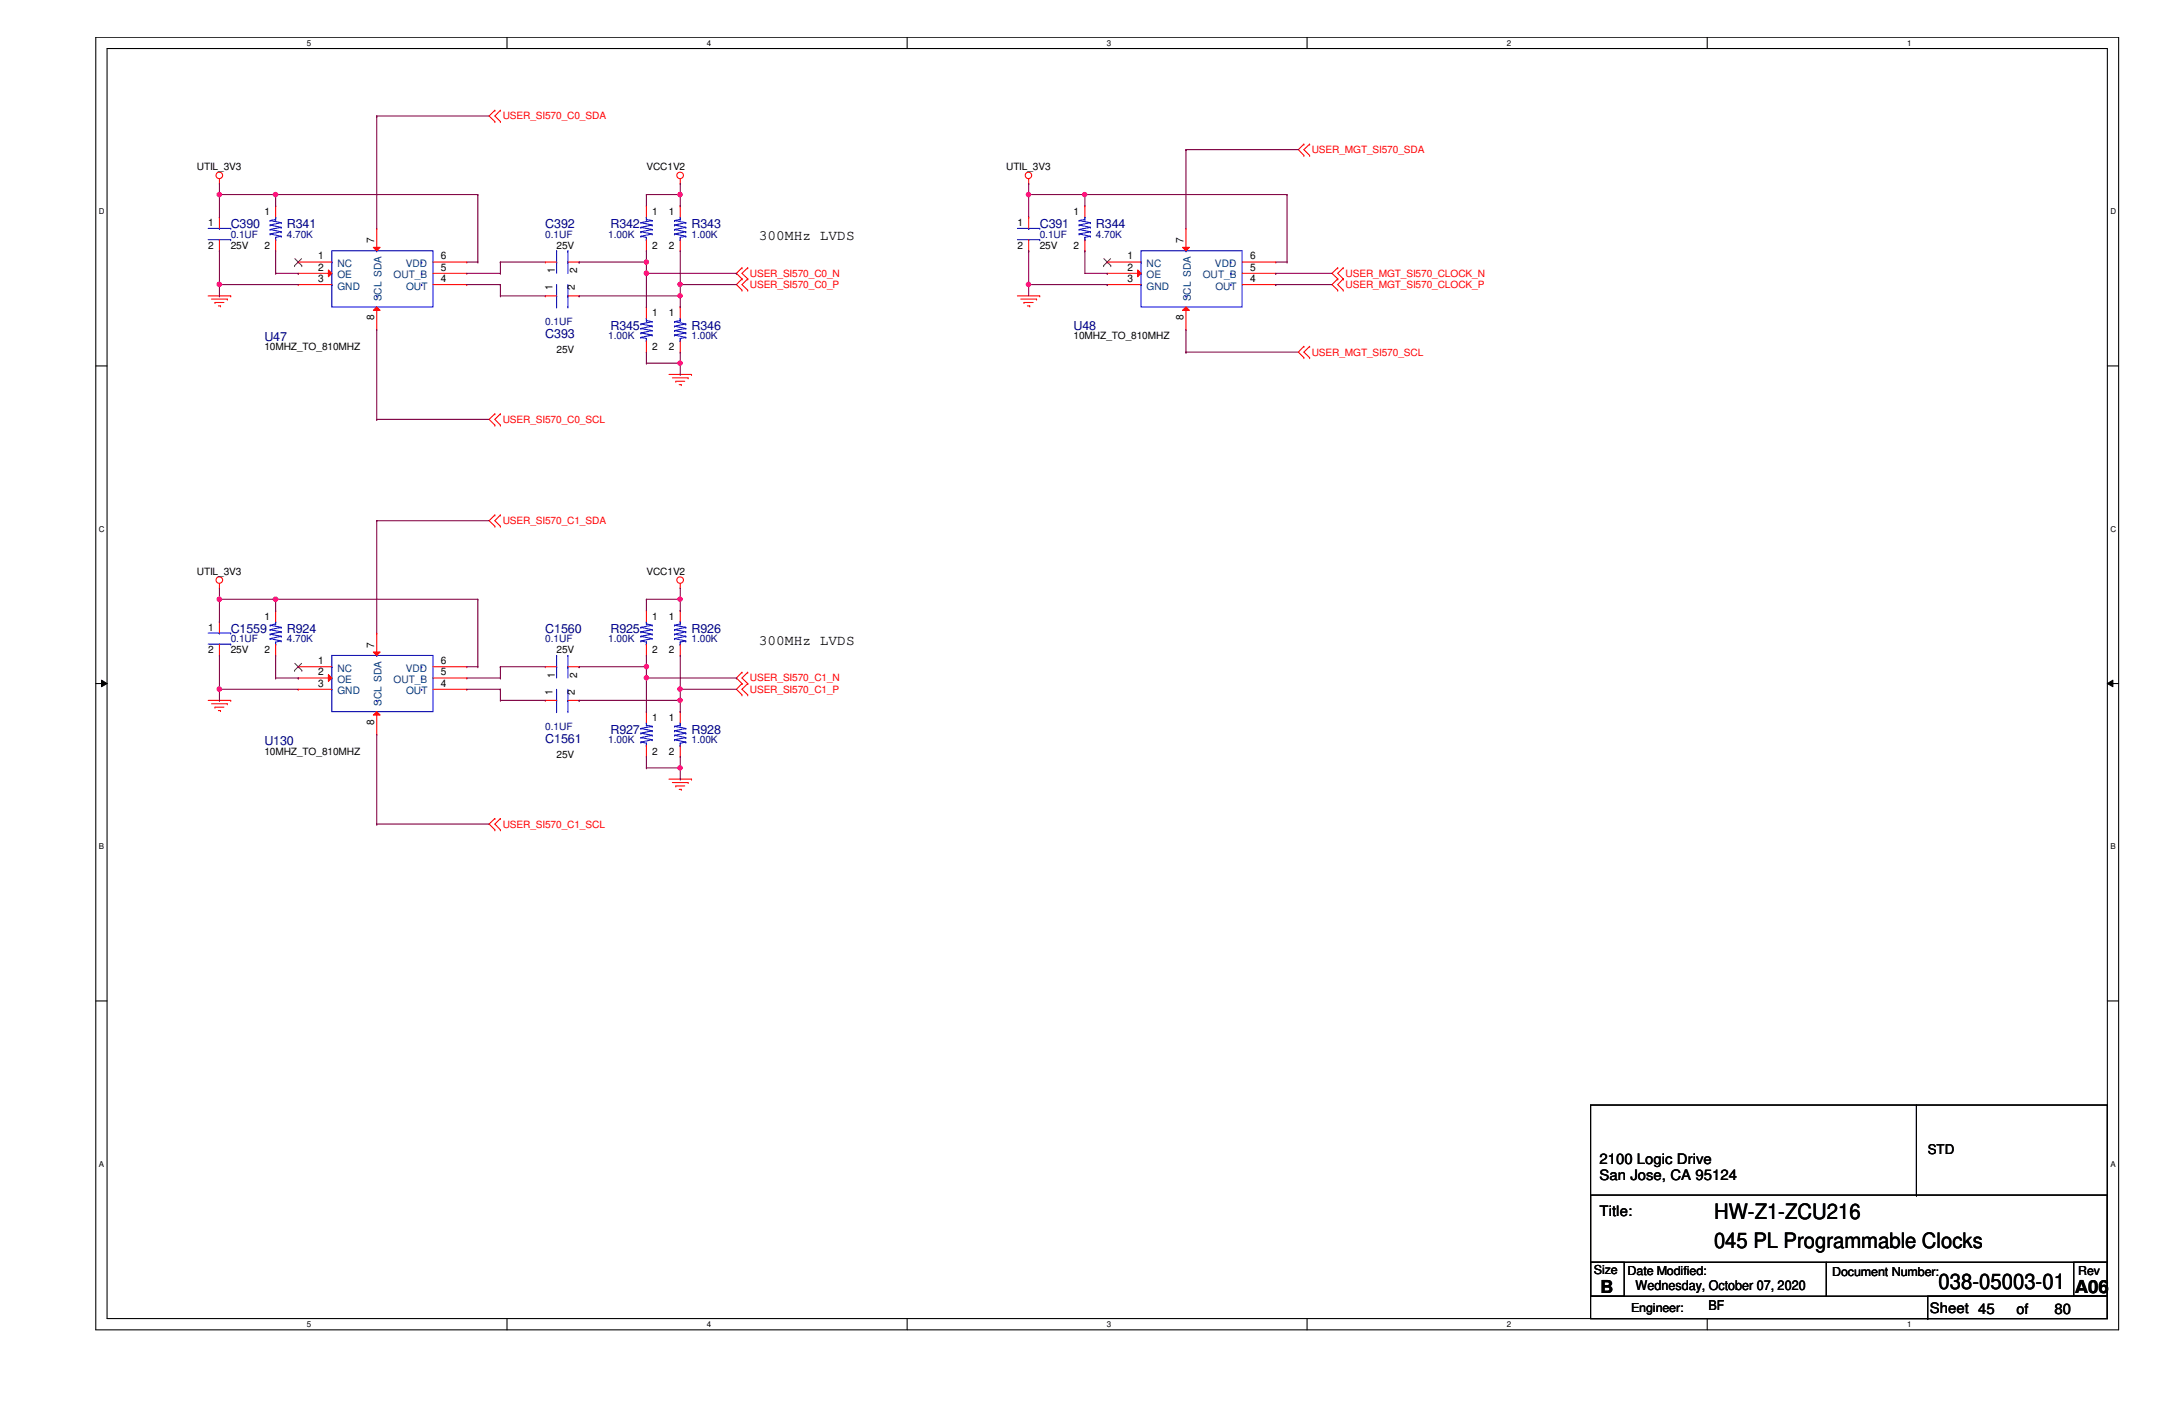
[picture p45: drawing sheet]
<svg xmlns="http://www.w3.org/2000/svg" width="432mm" height="279mm" viewBox="0 0 432 279" stroke-linecap="round" stroke-linejoin="round" font-family="sans-serif">
<defs><g id="words">
<g font-size="4.2">
<text x="340.9" y="242.4">HW-Z1-ZCU216</text>
<text x="340.9" y="248.2">045 PL Programmable Clocks</text>
<text x="385.6" y="256.4">038-05003-01</text>
</g>
<g font-size="3.6">
<text x="318.3" y="257">B</text>
<text x="412.7" y="257">A06</text>
</g>
<g font-size="2.9">
<text x="150.9" y="47.7">300MHz LVDS</text>
<text x="150.9" y="128.2">300MHz LVDS</text>
<text x="318.1" y="231.5">2100 Logic Drive</text>
<text x="318.1" y="234.7">San Jose, CA 95124</text>
<text x="318.1" y="241.8">Title:</text>
<text x="383.8" y="261">Sheet 45</text>
<text x="401.1" y="261.2">of</text>
<text x="408.6" y="261.2">80</text>
</g>
<g font-size="2.7">
<text x="383.4" y="229.5">STD</text>
<text x="325.3" y="256.6">Wednesday, October 07, 2020</text>
<text x="339.8" y="260.6">BF</text>
</g>
<g font-size="2.5" fill="#000080">
<text x="45.9" y="45.4">C390</text>
<text x="57.1" y="45.4">R341</text>
<text x="108.5" y="45.4">C392</text>
<text x="121.4" y="45.4">R342</text>
<text x="137.5" y="45.4">R343</text>
<text x="206.8" y="45.4">C391</text>
<text x="218" y="45.4">R344</text>
<text x="121.4" y="65.5">R345</text>
<text x="137.5" y="65.5">R346</text>
<text x="213.5" y="65.5">U48</text>
<text x="52.6" y="67.8">U47</text>
<text x="108.5" y="67.3">C393</text>
<text x="45.9" y="125.9">C1559</text>
<text x="57.1" y="125.9">R924</text>
<text x="108.5" y="125.9">C1560</text>
<text x="121.4" y="125.9">R925</text>
<text x="137.5" y="125.9">R926</text>
<text x="52.6" y="148.3">U130</text>
<text x="108.5" y="147.8">C1561</text>
<text x="121.4" y="146">R927</text>
<text x="137.5" y="146">R928</text>
</g>
<g font-size="2.5">
<text x="317" y="253.3">Size</text>
<text x="323.7" y="253.5">Date Modified:</text>
<text x="364.4" y="253.7">Document Number:</text>
<text x="413.3" y="253.5">Rev</text>
<text x="324.4" y="260.9">Engineer:</text>
</g>
<g font-size="2" fill="#f00">
<text x="100" y="23.7">USER_SI570_C0_SDA</text>
<text x="260.9" y="30.5">USER_MGT_SI570_SDA</text>
<text x="149.1" y="55.1">USER_SI570_C0_N</text>
<text x="149.1" y="57.3">USER_SI570_C0_P</text>
<text x="267.6" y="57.3">USER_MGT_SI570_CLOCK_P</text>
<text x="267.6" y="55.1">USER_MGT_SI570_CLOCK_N</text>
<text x="260.9" y="70.7">USER_MGT_SI570_SCL</text>
<text x="100" y="84.1">USER_SI570_C0_SCL</text>
<text x="100" y="104.2">USER_SI570_C1_SDA</text>
<text x="149.1" y="135.5">USER_SI570_C1_N</text>
<text x="149.1" y="137.8">USER_SI570_C1_P</text>
<text x="100" y="164.6">USER_SI570_C1_SCL</text>
</g>
<g font-size="2">
<text x="39.2" y="33.8">UTIL_3V3</text>
<text x="128.6" y="33.8">VCC1V2</text>
<text x="200.1" y="33.8">UTIL_3V3</text>
<text x="41.4" y="45">1</text>
<text x="52.6" y="42.8">1</text>
<text x="129.7" y="42.8">1</text>
<text x="133.1" y="42.8">1</text>
<text x="202.4" y="45">1</text>
<text x="213.5" y="42.8">1</text>
<text x="41.4" y="49.5">2</text>
<text x="45.9" y="49.5">25V</text>
<text x="52.6" y="49.5">2</text>
<text x="63.3" y="51.6">1</text>
<text x="63.3" y="53.8">2</text>
<text x="74.4" y="48.3" transform="rotate(-90 74.4 48.3)">7</text>
<text x="87.7" y="53.8">5</text>
<text x="87.7" y="51.6">6</text>
<text x="110.7" y="49.5">25V</text>
<text x="129.7" y="49.5">2</text>
<text x="133.1" y="49.5">2</text>
<text x="202.4" y="49.5">2</text>
<text x="206.8" y="49.5">25V</text>
<text x="213.5" y="49.5">2</text>
<text x="224.2" y="51.6">1</text>
<text x="224.2" y="53.8">2</text>
<text x="235.4" y="48.3" transform="rotate(-90 235.4 48.3)">7</text>
<text x="248.6" y="53.8">5</text>
<text x="248.6" y="51.6">6</text>
<text x="63.3" y="56.1">3</text>
<text x="87.7" y="56.1">4</text>
<text x="109.9" y="57.7" transform="rotate(-90 109.9 57.7)">1</text>
<text x="110.3" y="54.4" transform="rotate(-90 110.3 54.4)">1</text>
<text x="114.3" y="57.7" transform="rotate(-90 114.3 57.7)">2</text>
<text x="114.8" y="54.4" transform="rotate(-90 114.8 54.4)">2</text>
<text x="224.2" y="56.1">3</text>
<text x="248.6" y="56.1">4</text>
<text x="74.4" y="63.7" transform="rotate(-90 74.4 63.7)">8</text>
<text x="129.7" y="62.9">1</text>
<text x="133.1" y="62.9">1</text>
<text x="235.4" y="63.7" transform="rotate(-90 235.4 63.7)">8</text>
<text x="52.6" y="69.6">10MHZ_TO_810MHZ</text>
<text x="110.7" y="70.3">25V</text>
<text x="129.7" y="69.6">2</text>
<text x="133.1" y="69.6">2</text>
<text x="213.5" y="67.4">10MHZ_TO_810MHZ</text>
<text x="39.2" y="114.3">UTIL_3V3</text>
<text x="128.6" y="114.3">VCC1V2</text>
<text x="41.4" y="125.5">1</text>
<text x="52.6" y="123.2">1</text>
<text x="129.7" y="123.2">1</text>
<text x="133.1" y="123.2">1</text>
<text x="41.4" y="129.9">2</text>
<text x="45.9" y="129.9">25V</text>
<text x="52.6" y="129.9">2</text>
<text x="74.4" y="128.8" transform="rotate(-90 74.4 128.8)">7</text>
<text x="110.7" y="129.9">25V</text>
<text x="129.7" y="129.9">2</text>
<text x="133.1" y="129.9">2</text>
<text x="63.3" y="132.1">1</text>
<text x="63.3" y="134.3">2</text>
<text x="63.3" y="136.6">3</text>
<text x="87.7" y="136.6">4</text>
<text x="87.7" y="134.3">5</text>
<text x="87.7" y="132.1">6</text>
<text x="110.3" y="134.8" transform="rotate(-90 110.3 134.8)">1</text>
<text x="114.8" y="134.8" transform="rotate(-90 114.8 134.8)">2</text>
<text x="109.9" y="138.2" transform="rotate(-90 109.9 138.2)">1</text>
<text x="114.3" y="138.2" transform="rotate(-90 114.3 138.2)">2</text>
<text x="129.7" y="143.3">1</text>
<text x="133.1" y="143.3">1</text>
<text x="74.4" y="144.2" transform="rotate(-90 74.4 144.2)">8</text>
<text x="52.6" y="150.1">10MHZ_TO_810MHZ</text>
<text x="110.7" y="150.7">25V</text>
<text x="129.7" y="150.1">2</text>
<text x="133.1" y="150.1">2</text>
</g>
<g font-size="2" fill="#000080">
<text x="45.9" y="47.2">0.1UF</text>
<text x="57.1" y="47.2">4.70K</text>
<text x="108.5" y="47.2">0.1UF</text>
<text x="121" y="47.2">1.00K</text>
<text x="137.5" y="47.2">1.00K</text>
<text x="206.8" y="47.2">0.1UF</text>
<text x="218" y="47.2">4.70K</text>
<text x="108.5" y="64.7">0.1UF</text>
<text x="121" y="67.4">1.00K</text>
<text x="137.5" y="67.4">1.00K</text>
<text x="45.9" y="127.7">0.1UF</text>
<text x="57.1" y="127.7">4.70K</text>
<text x="108.5" y="127.7">0.1UF</text>
<text x="121" y="127.7">1.00K</text>
<text x="137.5" y="127.7">1.00K</text>
<text x="108.5" y="145.1">0.1UF</text>
<text x="121" y="147.8">1.00K</text>
<text x="137.5" y="147.8">1.00K</text>
</g>
<g font-size="2" fill="#004080">
<text x="67.1" y="53.1">NC</text>
<text x="80.7" y="53.1">VDD</text>
<text x="228" y="53.1">NC</text>
<text x="241.6" y="53.1">VDD</text>
<text x="67.1" y="55.3">OE</text>
<text x="67.1" y="57.6">GND</text>
<text x="75.9" y="59.9" transform="rotate(-90 75.9 59.9)">SCL SDA</text>
<text x="78.3" y="55.3">OUT_B</text>
<text x="80.8" y="57.6">OUT</text>
<text x="228" y="55.3">OE</text>
<text x="228" y="57.6">GND</text>
<text x="236.9" y="59.9" transform="rotate(-90 236.9 59.9)">SCL SDA</text>
<text x="239.2" y="55.3">OUT_B</text>
<text x="241.7" y="57.6">OUT</text>
<text x="67.1" y="133.6">NC</text>
<text x="67.1" y="135.8">OE</text>
<text x="78.3" y="135.8">OUT_B</text>
<text x="80.7" y="133.6">VDD</text>
<text x="67.1" y="138">GND</text>
<text x="75.9" y="140.4" transform="rotate(-90 75.9 140.4)">SCL SDA</text>
<text x="80.8" y="138">OUT</text>
</g>
<g font-size="1.6">
<text x="61" y="9.1">5</text>
<text x="140.6" y="9.1">4</text>
<text x="220.2" y="9.1">3</text>
<text x="299.7" y="9.1">2</text>
<text x="379.3" y="9.1">1</text>
<text x="19.6" y="42.6">D</text>
<text x="419.7" y="42.6">D</text>
<text x="19.6" y="105.7">C</text>
<text x="419.7" y="105.7">C</text>
<text x="19.6" y="168.9">B</text>
<text x="419.7" y="168.9">B</text>
<text x="19.6" y="232">A</text>
<text x="419.7" y="232">A</text>
<text x="61" y="263.9">5</text>
<text x="140.6" y="263.9">4</text>
<text x="220.2" y="263.9">3</text>
<text x="299.7" y="263.9">2</text>
<text x="379.3" y="263.9">1</text>
</g>
</g></defs>
<path d="M19.1 7.4h402.3v257.1h-402.3zM21.3 9.7h397.8v252.5h-397.8z" fill="none" stroke="#000" stroke-width=".21"/>
<g fill="#fff">
<path d="M61 7.7h.9v1.7h-.9z"/>
<path d="M61 262.5h.9v1.7h-.9z"/>
</g>
<path d="M100.8 7.4v2.3M100.8 262.2v2.3" fill="none" stroke="#000" stroke-width=".21"/>
<g fill="#fff">
<path d="M140.6 7.7h.9v1.7h-.9z"/>
<path d="M140.6 262.5h.9v1.7h-.9z"/>
</g>
<path d="M180.4 7.4v2.3M180.4 262.2v2.3" fill="none" stroke="#000" stroke-width=".21"/>
<g fill="#fff">
<path d="M220.2 7.7h.9v1.7h-.9z"/>
<path d="M220.2 262.5h.9v1.7h-.9z"/>
</g>
<path d="M260 7.4v2.3M260 262.2v2.3" fill="none" stroke="#000" stroke-width=".21"/>
<g fill="#fff">
<path d="M299.7 7.7h.9v1.7h-.9z"/>
<path d="M299.7 262.5h.9v1.7h-.9z"/>
</g>
<path d="M339.6 7.4v2.3M339.6 262.2v2.3" fill="none" stroke="#000" stroke-width=".21"/>
<g fill="#fff">
<path d="M379.3 7.7h.9v1.7h-.9z"/>
<path d="M379.3 262.5h.9v1.7h-.9z"/>
<path d="M19.6 41.2h1.2v1.8h-1.2z"/>
<path d="M419.7 41.2h1.2v1.8h-1.2z"/>
<path d="M19.6 104.3h1.2v1.8h-1.2z"/>
<path d="M419.7 104.3h1.2v1.8h-1.2z"/>
</g>
<path d="M19.1 72.8h2.2M419.1 72.8h2.3" fill="none" stroke="#000" stroke-width=".21"/>
<g fill="#fff">
<path d="M19.6 167.5h1.1v1.7h-1.1z"/>
<path d="M419.7 167.5h1.1v1.7h-1.1z"/>
</g>
<path d="M19.1 135.9h2.2M419.1 135.9h2.3" fill="none" stroke="#000" stroke-width=".21"/>
<path d="M20.2 135.3l1.1 .6-1.1 .7zM419.1 135.9l1.1-.6v1.3z" fill="#000"/>
<path d="M20.2 135.3l1.1 .6-1.1 .7zM419.1 135.9l1.1-.6v1.3z" fill="none" stroke="#000" stroke-width=".2"/>
<g fill="#fff">
<path d="M19.6 230.6h1.1v1.8h-1.1z"/>
<path d="M419.7 230.6h1.1v1.8h-1.1z"/>
</g>
<g fill="none" stroke="#000" stroke-width=".21">
<path d="M19.1 199.1h2.2M419.1 199.1h2.3M316.4 219.8h102.7v42.4h-102.7zM381.2 219.8v17.9M316.4 237.7h102.7v13.3h-102.7zM381.2 237.7h.1M316.4 251h46.9v6.8h-46.9zM316.4 251h6.6v6.8h-6.6zM363.3 251h55.8v6.8h-55.8zM383.4 257.8h35.7v4.4h-35.7zM412.5 251h6.6v6.8h-6.6zM316.4 262.2h67"/>
<path d="M383.4 262.2h.1"/>
</g>
<g fill="none" stroke="#f00" stroke-width=".21">
<path d="M43.6 36.5h.1M43.6 35.6v.9M98.4 21.9h.1M98.4 24.2h.1M98.4 21.9l-1.1 1.2 1.1 1.1M99.5 24.2h.1M99.5 21.9h.1M99.5 21.9l-1.1 1.2 1.1 1.1M135.3 36.5h.1M135.3 35.6v.9M204.6 36.5h.1M204.6 35.6v.9"/>
<path d="M259.3 28.7h.1M259.3 30.9h.1M259.3 28.7l-1.1 1.1 1.1 1.1M260.5 30.9h.1M260.5 28.7h.1M260.5 28.7l-1.2 1.1 1.2 1.1M41.4 58.8h4.5M42.1 59.5h3.1M43.6 43.2h.1M43.6 49.9h.1M43.6 43.2v2.2M43.6 47.7v2.2"/>
<path d="M45.2 59.5h.1M45.9 58.8h.1M108.5 52.1h.1M108.5 52.1h2.2M112.9 52.1h2.3M115.2 52.1h.1M135.3 40.9h.1M135.3 49.9h.1M135.3 40.9v2.3M135.3 47.7v2.2M147.6 53.3h.1M147.6 55.5h.1"/>
<path d="M147.6 57.7h.1M147.6 53.3l-1.1 1.1 1.1 1.1M147.6 55.5l-1.1 1.1 1.1 1.1M148.7 55.5h.1M148.7 53.3h.1M148.7 57.7h.1M148.7 53.3l-1.1 1.1 1.1 1.1M148.7 55.5l-1.1 1.1 1.1 1.1M202.4 58.8h4.4M203 59.5h3.2M204.6 43.2h.1M204.6 49.9h.1"/>
<path d="M204.6 43.2v2.2M204.6 47.7v2.2M206.2 59.5h.1M206.8 58.8h.1M220.2 52.1h.1M220.2 52.1h6.7M266.1 55.5h.1M266.1 57.7h.1M266.1 53.3h.1M266.1 55.5l-1.2 1.1 1.2 1.1M266.1 53.3l-1.2 1.1 1.2 1.1M267.2 57.7h.1"/>
<path d="M267.2 55.5h.1M267.2 53.3h.1M267.2 55.5l-1.1 1.1 1.1 1.1M267.2 53.3l-1.1 1.1 1.1 1.1M42.8 60.2h.1M42.8 60.2h1.7M43.4 60.8h.5M43.9 60.8h.1M128.6 61h.1M128.6 70h.1M128.6 61v2.3M128.6 67.8v2.2"/>
<path d="M133.1 74.5h4.4M133.7 75.1h3.2M134.4 75.8h.1M134.4 75.8h1.8M135.1 76.5h.4M135.5 76.5h.1M136.9 75.1h.1M137.5 74.5h.1M203.7 60.2h.1M203.7 60.2h1.8M204.3 60.8h.5M204.8 60.8h.1"/>
<path d="M259.3 68.9h.1M259.3 71.1h.1M259.3 68.9l-1.1 1.1 1.1 1.1M260.5 71.1h.1M260.5 68.9h.1M260.5 68.9l-1.2 1.1 1.2 1.1M98.4 82.3h.1M98.4 84.5h.1M98.4 82.3l-1.1 1.1 1.1 1.1M99.5 84.5h.1M99.5 82.3h.1M99.5 82.3l-1.1 1.1 1.1 1.1"/>
<path d="M43.6 116.9h.1M43.6 116v.9M98.4 102.4h.1M98.4 104.6h.1M98.4 102.4l-1.1 1.1 1.1 1.1M99.5 104.6h.1M99.5 102.4h.1M99.5 102.4l-1.1 1.1 1.1 1.1M135.3 116.9h.1M135.3 116v.9M41.4 139.3h4.5M42.1 140h3.1"/>
<path d="M45.2 140h.1M45.9 139.3h.1M54.8 121.4h.1M54.8 130.3h.1M54.8 121.4v2.3M54.8 128.1v2.2M108.5 132.6h.1M108.5 132.6h2.2M112.9 132.6h2.3M115.2 132.6h.1M147.6 133.7h.1M147.6 135.9h.1"/>
<path d="M147.6 138.2h.1M147.6 133.7l-1.1 1.1 1.1 1.1M147.6 135.9l-1.1 1.2 1.1 1.1M148.7 135.9h.1M148.7 133.7h.1M148.7 138.2h.1M148.7 133.7l-1.1 1.1 1.1 1.1M148.7 135.9l-1.1 1.2 1.1 1.1M42.8 140.6h.1M42.8 140.6h1.7M43.4 141.3h.5M43.9 141.3h.1"/>
<path d="M133.1 154.9h4.4M133.7 155.6h3.2M134.4 156.3h.1M134.4 156.3h1.8M135.1 157h.4M135.5 157h.1M136.9 155.6h.1M137.5 154.9h.1M98.4 162.8h.1M98.4 165h.1M98.4 162.8l-1.1 1.1 1.1 1.1M99.5 165h.1"/>
<path d="M99.5 162.8h.1M99.5 162.8l-1.1 1.1 1.1 1.1"/>
<circle cx="43.6" cy="34.9" r=".66"/>
<circle cx="135.3" cy="34.9" r=".66"/>
<circle cx="204.6" cy="34.9" r=".64"/>
<circle cx="43.6" cy="115.4" r=".66"/>
<circle cx="135.3" cy="115.4" r=".66"/>
</g>
<g fill="none" stroke="#00f" stroke-width=".21">
<path d="M41.4 47.7h4.5M41.4 45.4h4.5M43.6 47.7h.1M43.6 45.4h.1M45.9 47.7h.1M45.9 45.4h.1M110.7 52.1h.1M110.7 49.9h.1M110.7 49.9v4.5M112.9 52.1h.1M112.9 49.9h.1M112.9 49.9v4.5"/>
<path d="M134.2 46.5h.1M134.2 45.6h.1M134.2 44.7h.1M134.2 43.9h.1M134.2 43.9l2.2 .4M134.2 46.5l2.2 .5M134.2 45.6l2.2 .5M134.2 44.7l2.2 .5M135.3 43.2h.1M135.3 47.7h.1M135.3 47.2h.1M135.3 43.6h.1"/>
<path d="M135.3 43.2v.4M135.3 47.2v.5M135.3 43.6l-1.1 .3M136.4 44.3h.1M136.4 47h.1M136.4 46.1h.1M136.4 45.2h.1M136.4 47l-1.1 .2M136.4 46.1l-2.2 .4M136.4 45.2l-2.2 .4M136.4 44.3l-2.2 .4M202.4 47.7h4.4"/>
<path d="M202.4 45.4h4.4M204.6 47.7h.1M204.6 45.4h.1M206.8 47.7h.1M206.8 45.4h.1M226.9 49.9h20.2v11.1h-20.2zM226.9 56.6h.1M226.9 54.4h.1M226.9 52.1h.1M235.9 58.8h.1M235.9 49.9h.1M244.8 52.1h.1"/>
<path d="M244.8 54.4h.1M244.8 56.6h.1M127.5 64.4h.1M127.5 67.1h.1M127.5 66.2h.1M127.5 65.3h.1M127.5 67.1l1.1 .2M127.5 66.2l2.2 .4M127.5 65.3l2.2 .4M127.5 64.4l2.2 .5M128.6 63.3h.1M128.6 67.8h.1"/>
<path d="M128.6 67.3h.1M128.6 63.8h.1M128.6 63.3v.5M128.6 67.3v.5M128.6 63.8l1.1 .2M129.7 66.6h.1M129.7 65.7h.1M129.7 64.9h.1M129.7 64h.1M129.7 64l-2.2 .4M129.7 66.6l-2.2 .5M129.7 65.7l-2.2 .5"/>
<path d="M129.7 64.9l-2.2 .4M53.7 127h.1M53.7 126.1h.1M53.7 125.2h.1M53.7 124.3h.1M53.7 124.3l2.2 .5M53.7 127l2.2 .5M53.7 126.1l2.2 .4M53.7 125.2l2.2 .4M54.8 123.7h.1M54.8 128.1h.1M54.8 127.7h.1"/>
<path d="M54.8 124.1h.1M54.8 123.7v.4M54.8 127.7v.4M54.8 124.1l-1.1 .2M55.9 124.8h.1M55.9 127.5h.1M55.9 126.5h.1M55.9 125.6h.1M55.9 127.5l-1.1 .2M55.9 126.5l-2.2 .5M55.9 125.6l-2.2 .5M55.9 124.8l-2.2 .4"/>
<path d="M110.7 132.6h.1M110.7 130.3h.1M110.7 130.3v4.5M112.9 132.6h.1M112.9 130.3h.1M112.9 130.3v4.5"/>
</g>
<path d="M219.5 52.8h.1M219.5 51.4l1.4 1.4M220.9 51.4l-1.4 1.4M220.9 52.8h.1" fill="none" stroke="#804000" stroke-width=".2"/>
<path d="M226.3 53.7l.6 .7-.6 .6z" fill="#f00"/>
<path d="M220.2 54.4h.1M220.2 56.6h.1M220.2 54.4h6.7M220.2 56.6h6.7M226.3 53.7l.6 .7-.6 .6zM247.1 54.4h6.6M247.1 56.6h6.6M247.1 52.1h6.6M253.7 56.6h.1M253.7 54.4h.1M253.7 52.1h.1" fill="none" stroke="#f00" stroke-width=".21"/>
<path d="M235.2 49.2h1.4l-.7 .7z" fill="#f00"/>
<path d="M235.2 49.2h1.4l-.7 .7zM235.9 45.4h.1M235.9 45.4v4.5" fill="none" stroke="#f00" stroke-width=".21"/>
<path d="M235.9 61l.7 .7h-1.4z" fill="#f00"/>
<g fill="none" stroke="#f00" stroke-width=".21">
<path d="M54.8 40.9h.1M54.8 49.9h.1M54.8 40.9v2.3M54.8 47.7v2.2M59.3 52.1h.1M59.3 52.1h6.7M128.6 40.9h.1M128.6 49.9h.1M128.6 40.9v2.3M128.6 47.7v2.2M215.8 40.9h.1M215.8 49.9h.1"/>
<path d="M215.8 40.9v2.3M215.8 47.7v2.2M235.9 61l.7 .7h-1.4zM235.9 65.5h.1M235.9 61v4.5M43.6 123.7h.1M43.6 130.3h.1M43.6 123.7v2.2M43.6 128.1v2.2M108.5 139.3h.1M108.5 139.3h2.2M112.9 139.3h2.3"/>
<path d="M115.2 139.3h.1M128.6 121.4h.1M128.6 130.3h.1M128.6 121.4v2.3M128.6 128.1v2.2M135.3 121.4h.1M135.3 130.3h.1M135.3 121.4v2.3M135.3 128.1v2.2M128.6 141.5h.1M128.6 150.5h.1M128.6 141.5v2.3"/>
<path d="M128.6 148.3v2.2"/>
</g>
<g fill="none" stroke="#00f" stroke-width=".21">
<path d="M53.7 46.5h.1M53.7 45.6h.1M53.7 44.7h.1M53.7 43.9h.1M53.7 43.9l2.2 .4M53.7 46.5l2.2 .5M53.7 45.6l2.2 .5M53.7 44.7l2.2 .5M54.8 43.2h.1M54.8 47.7h.1M54.8 47.2h.1M54.8 43.6h.1"/>
<path d="M54.8 43.2v.4M54.8 47.2v.5M54.8 43.6l-1.1 .3M55.9 44.3h.1M55.9 47h.1M55.9 46.1h.1M55.9 45.2h.1M55.9 47l-1.1 .2M55.9 46.1l-2.2 .4M55.9 45.2l-2.2 .4M55.9 44.3l-2.2 .4M66 49.9h20.1v11.1h-20.1z"/>
<path d="M66 56.6h.1M66 54.4h.1M66 52.1h.1M74.9 58.8h.1M74.9 49.9h.1M83.9 52.1h.1M83.9 54.4h.1M83.9 56.6h.1M127.5 44.3h.1M127.5 47h.1M127.5 46.1h.1M127.5 45.2h.1"/>
<path d="M127.5 47l1.1 .2M127.5 46.1l2.2 .4M127.5 45.2l2.2 .4M127.5 44.3l2.2 .4M128.6 43.2h.1M128.6 47.7h.1M128.6 47.2h.1M128.6 43.6h.1M128.6 43.2v.4M128.6 47.2v.5M128.6 43.6l1.1 .3M129.7 46.5h.1"/>
<path d="M129.7 45.6h.1M129.7 44.7h.1M129.7 43.9h.1M129.7 43.9l-2.2 .4M129.7 46.5l-2.2 .5M129.7 45.6l-2.2 .5M129.7 44.7l-2.2 .5M214.6 46.5h.1M214.6 45.6h.1M214.6 44.7h.1M214.6 43.9h.1M214.6 43.9l2.3 .4"/>
<path d="M214.6 46.5l2.3 .5M214.6 45.6l2.3 .5M214.6 44.7l2.3 .5M215.8 43.2h.1M215.8 47.7h.1M215.8 47.2h.1M215.8 43.6h.1M215.8 43.2v.4M215.8 47.2v.5M215.8 43.6l-1.2 .3M216.9 44.3h.1M216.9 47h.1"/>
<path d="M216.9 46.1h.1M216.9 45.2h.1M216.9 47l-1.1 .2M216.9 46.1l-2.3 .4M216.9 45.2l-2.3 .4M216.9 44.3l-2.3 .4M41.4 128.1h4.5M41.4 125.9h4.5M43.6 128.1h.1M43.6 125.9h.1M45.9 128.1h.1M45.9 125.9h.1"/>
<path d="M110.7 139.3h.1M110.7 137.1v4.4M112.9 139.3h.1M112.9 137.1v4.4M127.5 124.8h.1M127.5 127.5h.1M127.5 126.5h.1M127.5 125.6h.1M127.5 127.5l1.1 .2M127.5 126.5l2.2 .5M127.5 125.6l2.2 .5M127.5 124.8l2.2 .4"/>
<path d="M128.6 123.7h.1M128.6 128.1h.1M128.6 127.7h.1M128.6 124.1h.1M128.6 123.7v.4M128.6 127.7v.4M128.6 124.1l1.1 .2M129.7 127h.1M129.7 126.1h.1M129.7 125.2h.1M129.7 124.3h.1M129.7 124.3l-2.2 .5"/>
<path d="M129.7 127l-2.2 .5M129.7 126.1l-2.2 .4M129.7 125.2l-2.2 .4M134.2 127h.1M134.2 126.1h.1M134.2 125.2h.1M134.2 124.3h.1M134.2 127l2.2 .5M134.2 124.3l2.2 .5M134.2 126.1l2.2 .4M134.2 125.2l2.2 .4M135.3 123.7h.1"/>
<path d="M135.3 128.1h.1M135.3 127.7h.1M135.3 124.1h.1M135.3 123.7v.4M135.3 127.7v.4M135.3 124.1l-1.1 .2M136.4 124.8h.1M136.4 127.5h.1M136.4 126.5h.1M136.4 125.6h.1M136.4 127.5l-1.1 .2M136.4 126.5l-2.2 .5"/>
<path d="M136.4 125.6l-2.2 .5M136.4 124.8l-2.2 .4M110.7 141.5h.1M112.9 141.5h.1M127.5 144.9h.1M127.5 147.6h.1M127.5 146.7h.1M127.5 145.8h.1M127.5 147.6l1.1 .2M127.5 146.7l2.2 .4M127.5 145.8l2.2 .4M127.5 144.9l2.2 .4"/>
<path d="M128.6 143.8h.1M128.6 148.3h.1M128.6 147.8h.1M128.6 144.2h.1M128.6 143.8v.4M128.6 147.8v.5M128.6 144.2l1.1 .2M129.7 147.1h.1M129.7 146.2h.1M129.7 145.3h.1M129.7 144.4h.1M129.7 144.4l-2.2 .5"/>
<path d="M129.7 147.1l-2.2 .5M129.7 146.2l-2.2 .5M129.7 145.3l-2.2 .5"/>
</g>
<path d="M58.6 52.8h.1M58.6 51.4l1.4 1.4M60 51.4l-1.4 1.4M60 52.8h.1" fill="none" stroke="#804000" stroke-width=".2"/>
<path d="M65.3 53.7l.7 .7-.7 .6z" fill="#f00"/>
<path d="M59.3 54.4h.1M59.3 56.6h.1M59.3 54.4h6.7M59.3 56.6h6.7M65.3 53.7l.7 .7-.7 .6zM86.1 54.4h6.7M86.1 56.6h6.7M86.1 52.1h6.7M92.8 56.6h.1M92.8 54.4h.1M92.8 52.1h.1" fill="none" stroke="#f00" stroke-width=".21"/>
<path d="M74.3 49.2h1.3l-.7 .7z" fill="#f00"/>
<path d="M74.3 49.2h1.3l-.7 .7zM74.9 45.4h.1M74.9 45.4v4.5" fill="none" stroke="#f00" stroke-width=".21"/>
<path d="M74.3 61.7l.6-.7 .7 .7z" fill="#f00"/>
<g fill="none" stroke="#f00" stroke-width=".21">
<path d="M108.5 58.8h.1M108.5 58.8h2.2M112.9 58.8h2.3M115.2 58.8h.1M74.3 61.7l.6-.7 .7 .7zM74.9 65.5h.1M74.9 61v4.5M135.3 61h.1M135.3 70h.1M135.3 61v2.3M135.3 67.8v2.2M59.3 132.6h.1"/>
<path d="M59.3 132.6h6.7M135.3 141.5h.1M135.3 150.5h.1M135.3 141.5v2.3M135.3 148.3v2.2"/>
</g>
<g fill="none" stroke="#00f" stroke-width=".21">
<path d="M110.7 58.8h.1M110.7 56.6v4.4M112.9 58.8h.1M112.9 56.6v4.4M110.7 61h.1M112.9 61h.1M134.2 66.6h.1M134.2 65.7h.1M134.2 64.9h.1M134.2 64h.1M134.2 64l2.2 .4M134.2 66.6l2.2 .5"/>
<path d="M134.2 65.7l2.2 .5M134.2 64.9l2.2 .4M135.3 63.3h.1M135.3 67.8h.1M135.3 67.3h.1M135.3 63.8h.1M135.3 63.3v.5M135.3 67.3v.5M135.3 63.8l-1.1 .2M136.4 64.4h.1M136.4 67.1h.1M136.4 66.2h.1"/>
<path d="M136.4 65.3h.1M136.4 67.1l-1.1 .2M136.4 66.2l-2.2 .4M136.4 65.3l-2.2 .4M136.4 64.4l-2.2 .5M66 130.3h20.1v11.2h-20.1zM66 137.1h.1M66 134.8h.1M66 132.6h.1M74.9 139.3h.1M74.9 130.3h.1M83.9 132.6h.1"/>
<path d="M83.9 134.8h.1M83.9 137.1h.1M134.2 147.1h.1M134.2 146.2h.1M134.2 145.3h.1M134.2 144.4h.1M134.2 144.4l2.2 .5M134.2 147.1l2.2 .5M134.2 146.2l2.2 .5M134.2 145.3l2.2 .5M135.3 143.8h.1M135.3 148.3h.1"/>
<path d="M135.3 147.8h.1M135.3 144.2h.1M135.3 143.8v.4M135.3 147.8v.5M135.3 144.2l-1.1 .2M136.4 144.9h.1M136.4 147.6h.1M136.4 146.7h.1M136.4 145.8h.1M136.4 147.6l-1.1 .2M136.4 146.7l-2.2 .4M136.4 145.8l-2.2 .4"/>
<path d="M136.4 144.9l-2.2 .4"/>
</g>
<path d="M58.6 133.3h.1M58.6 131.9l1.4 1.4M60 131.9l-1.4 1.4M60 133.3h.1" fill="none" stroke="#804000" stroke-width=".2"/>
<path d="M65.3 134.2l.7 .6-.7 .7z" fill="#f00"/>
<path d="M59.3 134.8h.1M59.3 137.1h.1M59.3 134.8h6.7M59.3 137.1h6.7M65.3 134.2l.7 .6-.7 .7zM86.1 134.8h6.7M86.1 137.1h6.7M86.1 132.6h6.7M92.8 137.1h.1M92.8 134.8h.1M92.8 132.6h.1" fill="none" stroke="#f00" stroke-width=".21"/>
<path d="M74.3 129.7h1.3l-.7 .6z" fill="#f00"/>
<path d="M74.3 129.7h1.3l-.7 .6zM74.9 125.9h.1M74.9 125.9v4.4" fill="none" stroke="#f00" stroke-width=".21"/>
<path d="M74.3 142.2l.6-.7 .7 .7z" fill="#f00"/>
<path d="M74.3 142.2l.6-.7 .7 .7zM74.9 146h.1M74.9 141.5v4.5" fill="none" stroke="#f00" stroke-width=".21"/>
<path d="M54.8 38.7h.1M54.8 38.7h40.2M95 38.7h.1M95 38.7v13.4M43.6 56.6h.1M43.6 49.9v6.7" fill="none" stroke="#800040" stroke-width=".21"/>
<circle cx="54.8" cy="38.7" r=".44" fill="#f0f"/>
<circle cx="54.8" cy="38.7" r=".44" fill="none" stroke="#f0f" stroke-width=".21"/>
<g fill="none" stroke="#800040" stroke-width=".21">
<path d="M43.6 38.7h.1M43.6 38.7h11.2v2.2M43.6 38.7v4.5M74.9 23.1h.1M74.9 23.1v22.3M74.9 23.1h22.4M43.6 43.2h.1M54.8 40.9h.1M54.8 54.4h.1M54.8 49.9v4.5M54.8 54.4h4.5M59.3 54.4h.1"/>
<path d="M74.9 83.4h.1M74.9 83.4h22.4"/>
</g>
<circle cx="43.6" cy="38.7" r=".44" fill="#f0f"/>
<circle cx="43.6" cy="38.7" r=".44" fill="none" stroke="#f0f" stroke-width=".21"/>
<g fill="none" stroke="#800040" stroke-width=".21">
<path d="M43.6 38.7h.1M43.6 36.5v2.2M128.6 38.7h.1M128.6 38.7v2.2M128.6 38.7h6.7M135.3 38.7h.1M135.3 36.5v2.2M99.5 52.1h.1M99.5 58.8h.1M99.5 56.6h.1M99.5 52.1h9M99.5 52.1v2.3"/>
<path d="M99.5 56.6v2.2M99.5 58.8h9"/>
</g>
<circle cx="135.3" cy="38.7" r=".43" fill="#f0f"/>
<circle cx="135.3" cy="38.7" r=".43" fill="none" stroke="#f0f" stroke-width=".21"/>
<path d="M135.3 38.7v2.2M135.3 40.9h.1M128.6 72.2h.1M128.6 70v2.2M128.6 72.2h6.7M135.3 72.2h.1M135.3 74.5h.1M135.3 70v4.5" fill="none" stroke="#800040" stroke-width=".21"/>
<circle cx="135.3" cy="72.2" r=".43" fill="#f0f"/>
<circle cx="135.3" cy="72.2" r=".43" fill="none" stroke="#f0f" stroke-width=".21"/>
<path d="M115.2 52.1h.1M115.2 52.1h13.4M128.6 52.1h.1M128.6 49.9v2.2M135.3 56.6h.1M135.3 49.9v6.7" fill="none" stroke="#800040" stroke-width=".21"/>
<circle cx="128.6" cy="52.1" r=".43" fill="#f0f"/>
<circle cx="128.6" cy="52.1" r=".43" fill="none" stroke="#f0f" stroke-width=".21"/>
<path d="M115.2 58.8h.1M115.2 58.8h20.1M128.6 54.4h.1M128.6 52.1v2.3" fill="none" stroke="#800040" stroke-width=".21"/>
<circle cx="135.3" cy="58.8" r=".43" fill="#f0f"/>
<circle cx="135.3" cy="58.8" r=".43" fill="none" stroke="#f0f" stroke-width=".21"/>
<path d="M135.3 56.6h.1M135.3 56.6v4.4M135.3 56.6h11.2M135.3 61h.1" fill="none" stroke="#800040" stroke-width=".21"/>
<circle cx="135.3" cy="56.6" r=".43" fill="#f0f"/>
<circle cx="135.3" cy="56.6" r=".43" fill="none" stroke="#f0f" stroke-width=".21"/>
<path d="M146.5 54.4h.1M146.5 54.4h-17.9v6.6M128.6 61h.1" fill="none" stroke="#800040" stroke-width=".21"/>
<circle cx="128.6" cy="54.3" r=".44" fill="#f0f"/>
<circle cx="128.6" cy="54.3" r=".44" fill="none" stroke="#f0f" stroke-width=".21"/>
<path d="M215.8 38.7h.1M215.8 38.7h40.2M256 38.7h.1M256 38.7v13.4M204.6 49.9h.1M204.6 49.9v6.7" fill="none" stroke="#800040" stroke-width=".21"/>
<circle cx="215.7" cy="38.7" r=".43" fill="#f0f"/>
<circle cx="215.7" cy="38.7" r=".43" fill="none" stroke="#f0f" stroke-width=".21"/>
<g fill="none" stroke="#800040" stroke-width=".21">
<path d="M215.8 38.7h.1M215.8 38.7v2.2M235.9 29.8h.1M235.9 29.8v15.6M235.9 29.8h22.3M204.6 56.6h.1M204.6 56.6h15.6M204.6 56.6v2.2M215.8 49.9h.1M215.8 49.9v4.5h4.4M220.2 54.4h.1M220.2 56.6h.1"/>
<path d="M235.9 70h.1M235.9 70h22.3"/>
</g>
<circle cx="204.6" cy="56.6" r=".43" fill="#f0f"/>
<circle cx="204.6" cy="56.6" r=".43" fill="none" stroke="#f0f" stroke-width=".21"/>
<path d="M204.6 38.7h.1M204.6 38.7h11.2M204.6 38.7v4.5" fill="none" stroke="#800040" stroke-width=".21"/>
<circle cx="204.6" cy="38.7" r=".43" fill="#f0f"/>
<circle cx="204.6" cy="38.7" r=".43" fill="none" stroke="#f0f" stroke-width=".21"/>
<g fill="none" stroke="#800040" stroke-width=".21">
<path d="M204.6 36.5h.1M204.6 36.5v2.2M43.6 56.6h.1M43.6 56.6h15.7M92.8 56.6h6.7M92.8 54.4h6.7M92.8 52.1h2.2M95 52.1h.1M99.5 56.6h.1M99.5 54.4h.1M74.9 65.5v17.9M235.9 70h.1"/>
<path d="M235.9 65.5v4.5M74.9 83.4h.1"/>
</g>
<circle cx="43.6" cy="56.6" r=".44" fill="#f0f"/>
<circle cx="43.6" cy="56.6" r=".44" fill="none" stroke="#f0f" stroke-width=".21"/>
<g fill="none" stroke="#800040" stroke-width=".21">
<path d="M43.6 58.8h.1M43.6 56.6v2.2M253.7 56.6h.1M253.7 54.4h.1M253.7 52.1h2.3M253.7 56.6h11.2M253.7 54.4h11.2M256 52.1h.1M43.6 119.2h.1M43.6 116.9v6.8M74.9 103.5h.1M74.9 103.5h22.4"/>
<path d="M74.9 103.5v22.4M135.3 119.2h.1M135.3 116.9v2.3M43.6 123.7h.1"/>
</g>
<circle cx="43.6" cy="119.2" r=".44" fill="#f0f"/>
<circle cx="43.6" cy="119.2" r=".44" fill="none" stroke="#f0f" stroke-width=".21"/>
<path d="M43.6 119.2h.1M43.6 119.2h51.4M54.8 119.2h.1M54.8 119.2v2.2M54.8 121.4h.1" fill="none" stroke="#800040" stroke-width=".21"/>
<circle cx="54.8" cy="119.2" r=".44" fill="#f0f"/>
<circle cx="54.8" cy="119.2" r=".44" fill="none" stroke="#f0f" stroke-width=".21"/>
<path d="M95 119.2h.1M95 119.2v13.4M128.6 119.2h6.7M135.3 119.2h.1" fill="none" stroke="#800040" stroke-width=".21"/>
<circle cx="135.3" cy="119.2" r=".43" fill="#f0f"/>
<circle cx="135.3" cy="119.2" r=".43" fill="none" stroke="#f0f" stroke-width=".21"/>
<g fill="none" stroke="#800040" stroke-width=".21">
<path d="M128.6 119.2h.1M128.6 119.2v2.2M135.3 119.2v2.2M43.6 137.1h.1M43.6 130.3v6.8M54.8 134.8h.1M54.8 130.3v4.5M92.8 132.6h2.2M95 132.6h.1M99.5 132.6h.1M99.5 132.6h9M99.5 132.6v2.2"/>
<path d="M115.2 132.6h.1M115.2 132.6h13.4M128.6 132.6h.1M128.6 130.3v2.3M135.3 121.4h.1M135.3 137.1h.1M135.3 130.3v6.8"/>
</g>
<circle cx="128.6" cy="132.6" r=".44" fill="#f0f"/>
<circle cx="128.6" cy="132.6" r=".44" fill="none" stroke="#f0f" stroke-width=".21"/>
<path d="M54.8 134.8h4.5M59.3 134.8h.1M92.8 134.8h6.7M99.5 134.8h.1M128.6 134.8h.1M128.6 132.6v8.9M128.6 134.8h17.9M146.5 134.8h.1M128.6 141.5h.1" fill="none" stroke="#800040" stroke-width=".21"/>
<circle cx="128.6" cy="134.8" r=".43" fill="#f0f"/>
<circle cx="128.6" cy="134.8" r=".43" fill="none" stroke="#f0f" stroke-width=".21"/>
<path d="M43.6 139.3h.1M43.6 137.1v2.2" fill="none" stroke="#800040" stroke-width=".21"/>
<circle cx="43.6" cy="137" r=".44" fill="#f0f"/>
<circle cx="43.6" cy="137" r=".44" fill="none" stroke="#f0f" stroke-width=".21"/>
<path d="M43.6 137.1h.1M43.6 137.1h15.7M92.8 137.1h6.7M99.5 137.1h.1M99.5 137.1v2.2M135.3 137.1h.1M135.3 137.1h11.2M135.3 137.1v2.2" fill="none" stroke="#800040" stroke-width=".21"/>
<circle cx="135.3" cy="139.3" r=".43" fill="#f0f"/>
<circle cx="135.3" cy="139.3" r=".43" fill="none" stroke="#f0f" stroke-width=".21"/>
<circle cx="135.3" cy="137" r=".43" fill="#f0f"/>
<circle cx="135.3" cy="137" r=".43" fill="none" stroke="#f0f" stroke-width=".21"/>
<g fill="none" stroke="#800040" stroke-width=".21">
<path d="M99.5 139.3h.1M99.5 139.3h9M115.2 139.3h.1M115.2 139.3h20.1v2.2M74.9 146v17.9M128.6 152.7h.1M128.6 150.5v2.2M128.6 152.7h6.7M135.3 141.5h.1M135.3 152.7h.1M135.3 154.9h.1M135.3 150.5v4.4"/>
<path d="M74.9 163.9h.1"/>
</g>
<circle cx="135.3" cy="152.7" r=".43" fill="#f0f"/>
<circle cx="135.3" cy="152.7" r=".43" fill="none" stroke="#f0f" stroke-width=".21"/>
<path d="M74.9 163.9h.1M74.9 163.9h22.4" fill="none" stroke="#800040" stroke-width=".21"/>
<circle cx="54.8" cy="38.7" r=".44" fill="#f0f"/>
<circle cx="54.8" cy="38.7" r=".44" fill="none" stroke="#f0f" stroke-width=".21"/>
<circle cx="43.6" cy="38.7" r=".44" fill="#f0f"/>
<circle cx="43.6" cy="38.7" r=".44" fill="none" stroke="#f0f" stroke-width=".21"/>
<circle cx="135.3" cy="38.7" r=".43" fill="#f0f"/>
<circle cx="135.3" cy="38.7" r=".43" fill="none" stroke="#f0f" stroke-width=".21"/>
<circle cx="135.3" cy="72.2" r=".43" fill="#f0f"/>
<circle cx="135.3" cy="72.2" r=".43" fill="none" stroke="#f0f" stroke-width=".21"/>
<circle cx="128.6" cy="52.1" r=".43" fill="#f0f"/>
<circle cx="128.6" cy="52.1" r=".43" fill="none" stroke="#f0f" stroke-width=".21"/>
<circle cx="135.3" cy="58.8" r=".43" fill="#f0f"/>
<circle cx="135.3" cy="58.8" r=".43" fill="none" stroke="#f0f" stroke-width=".21"/>
<circle cx="135.3" cy="56.6" r=".43" fill="#f0f"/>
<circle cx="135.3" cy="56.6" r=".43" fill="none" stroke="#f0f" stroke-width=".21"/>
<circle cx="128.6" cy="54.3" r=".44" fill="#f0f"/>
<circle cx="128.6" cy="54.3" r=".44" fill="none" stroke="#f0f" stroke-width=".21"/>
<circle cx="215.7" cy="38.7" r=".43" fill="#f0f"/>
<circle cx="215.7" cy="38.7" r=".43" fill="none" stroke="#f0f" stroke-width=".21"/>
<circle cx="204.6" cy="56.6" r=".43" fill="#f0f"/>
<circle cx="204.6" cy="56.6" r=".43" fill="none" stroke="#f0f" stroke-width=".21"/>
<circle cx="204.6" cy="38.7" r=".43" fill="#f0f"/>
<circle cx="204.6" cy="38.7" r=".43" fill="none" stroke="#f0f" stroke-width=".21"/>
<circle cx="43.6" cy="56.6" r=".44" fill="#f0f"/>
<circle cx="43.6" cy="56.6" r=".44" fill="none" stroke="#f0f" stroke-width=".21"/>
<circle cx="43.6" cy="119.2" r=".44" fill="#f0f"/>
<circle cx="43.6" cy="119.2" r=".44" fill="none" stroke="#f0f" stroke-width=".21"/>
<circle cx="54.8" cy="119.2" r=".44" fill="#f0f"/>
<circle cx="54.8" cy="119.2" r=".44" fill="none" stroke="#f0f" stroke-width=".21"/>
<circle cx="135.3" cy="119.2" r=".43" fill="#f0f"/>
<circle cx="135.3" cy="119.2" r=".43" fill="none" stroke="#f0f" stroke-width=".21"/>
<circle cx="128.6" cy="132.6" r=".44" fill="#f0f"/>
<circle cx="128.6" cy="132.6" r=".44" fill="none" stroke="#f0f" stroke-width=".21"/>
<circle cx="128.6" cy="134.8" r=".43" fill="#f0f"/>
<circle cx="128.6" cy="134.8" r=".43" fill="none" stroke="#f0f" stroke-width=".21"/>
<circle cx="43.6" cy="137" r=".44" fill="#f0f"/>
<circle cx="43.6" cy="137" r=".44" fill="none" stroke="#f0f" stroke-width=".21"/>
<circle cx="135.3" cy="139.3" r=".43" fill="#f0f"/>
<circle cx="135.3" cy="139.3" r=".43" fill="none" stroke="#f0f" stroke-width=".21"/>
<circle cx="135.3" cy="137" r=".43" fill="#f0f"/>
<circle cx="135.3" cy="137" r=".43" fill="none" stroke="#f0f" stroke-width=".21"/>
<circle cx="135.3" cy="152.7" r=".43" fill="#f0f"/>
<circle cx="135.3" cy="152.7" r=".43" fill="none" stroke="#f0f" stroke-width=".21"/>
<use href="#words"/>
</svg>
